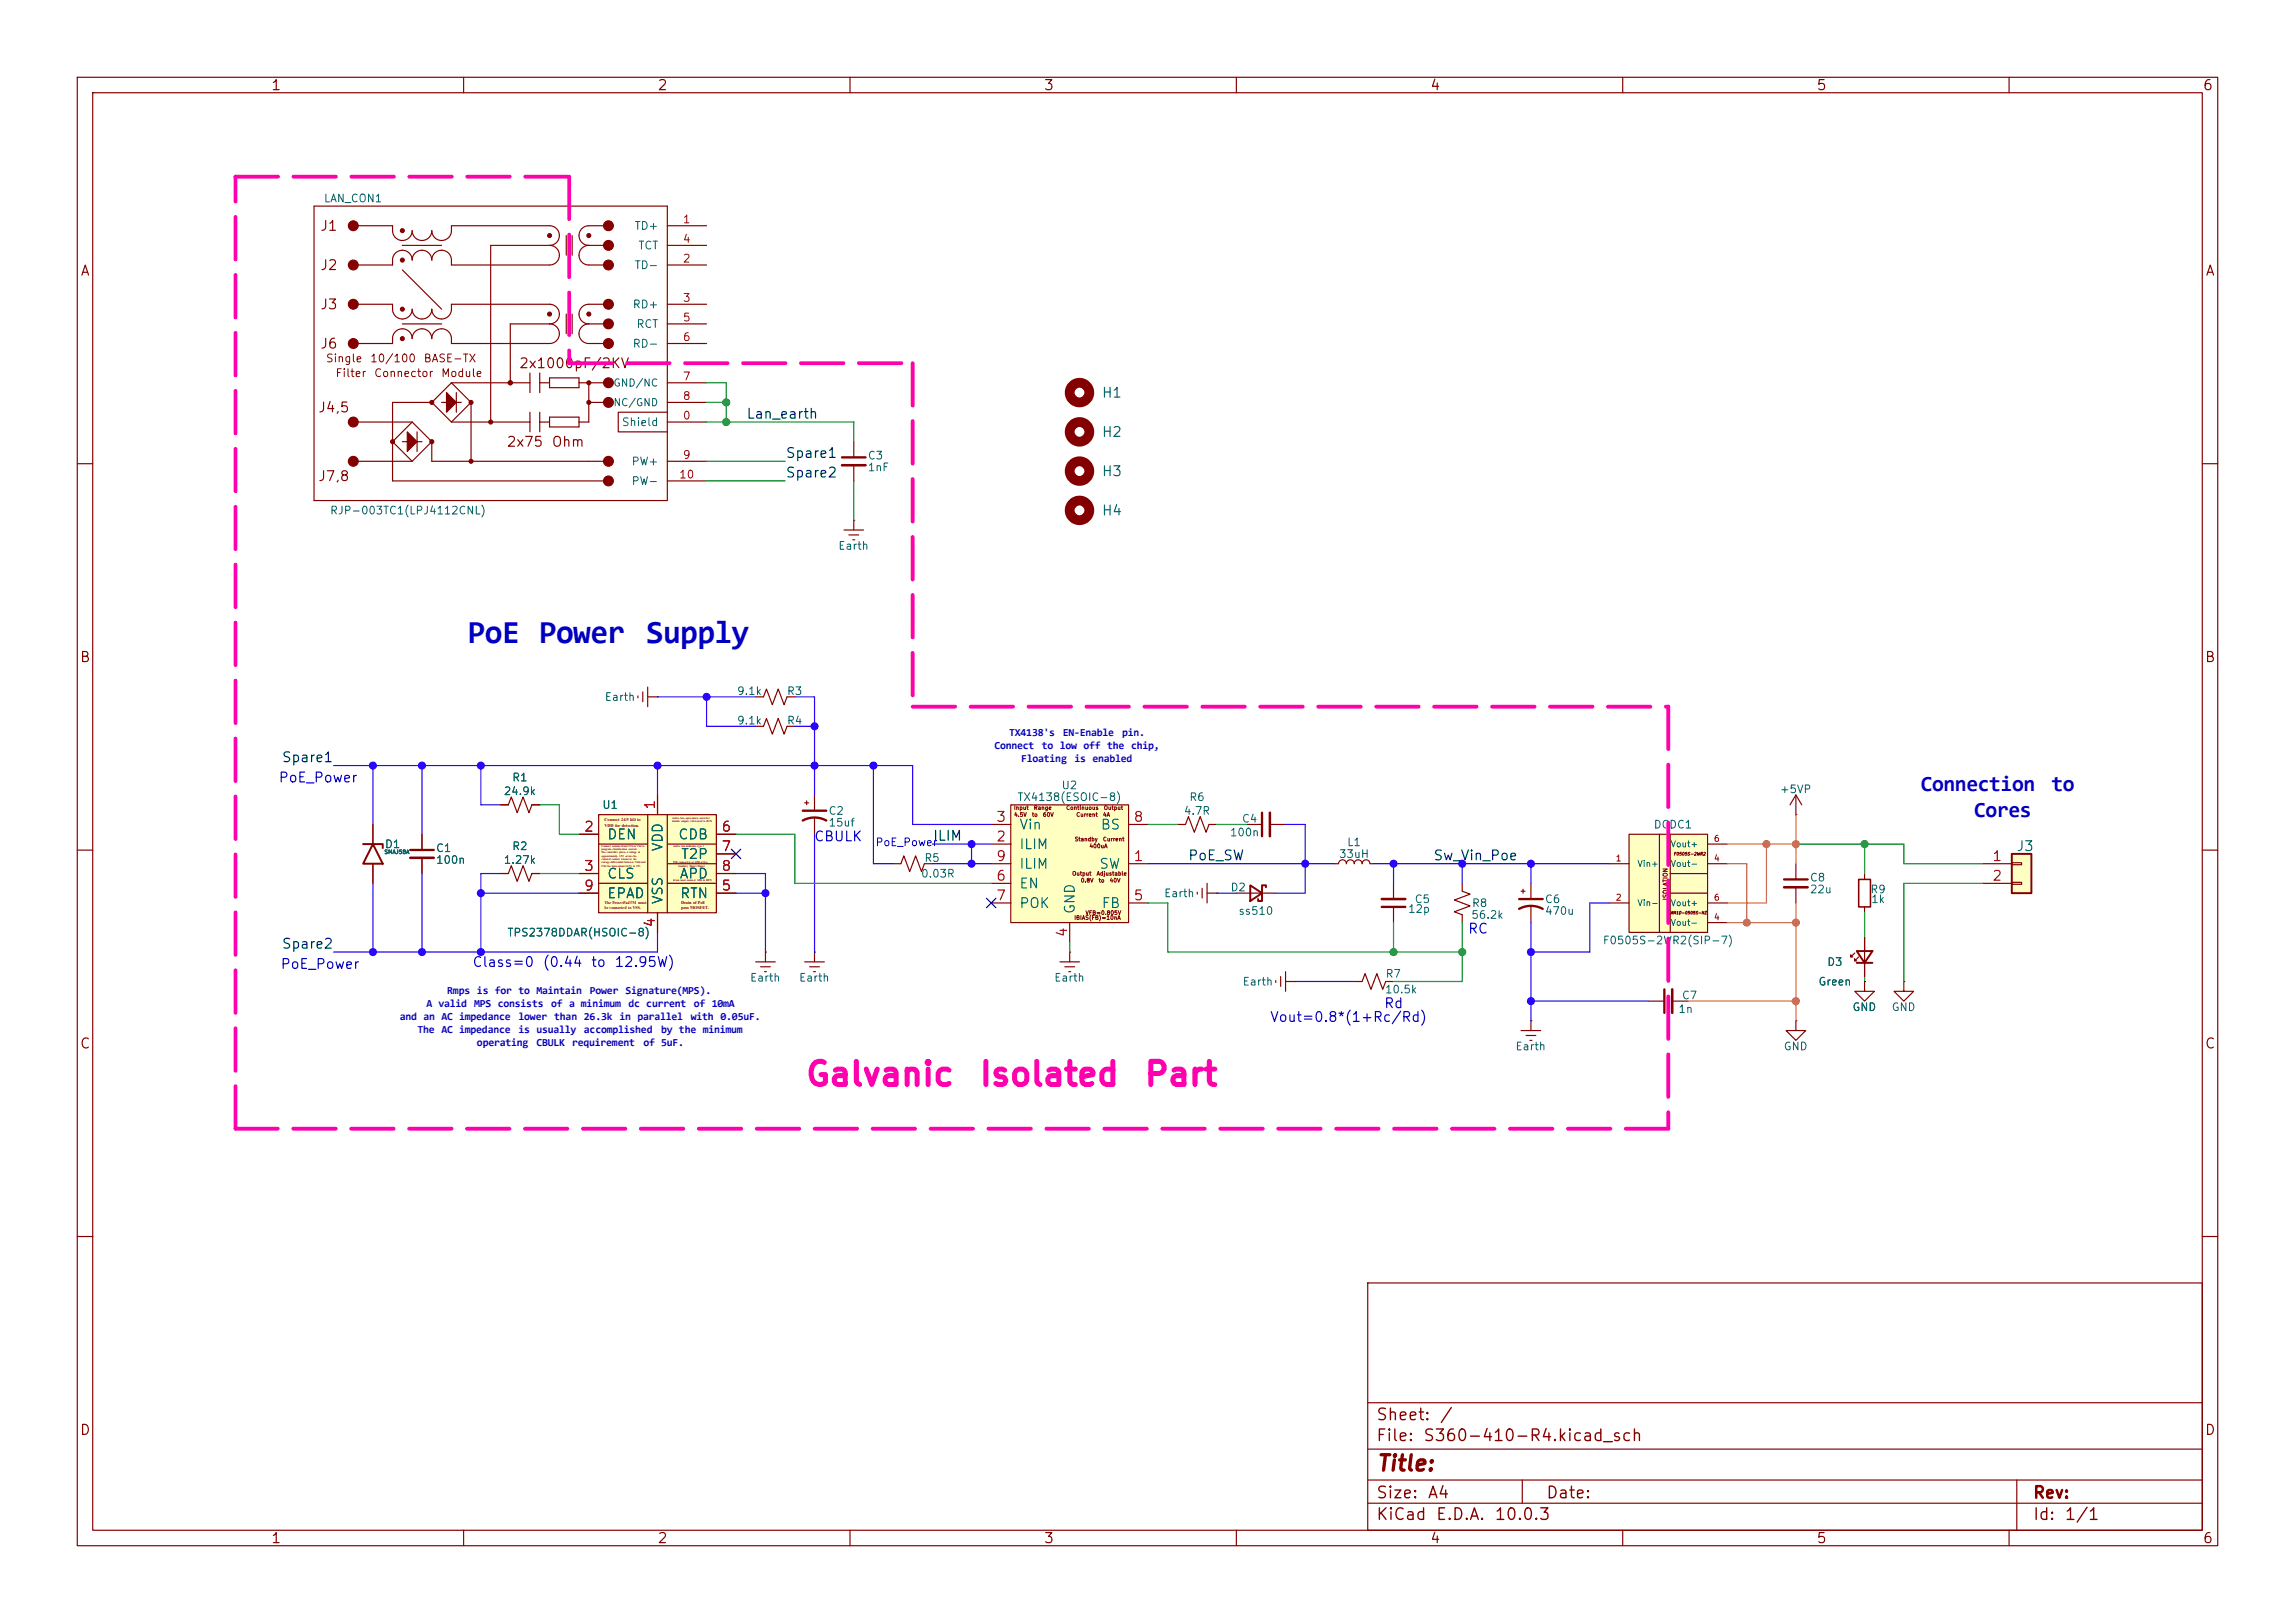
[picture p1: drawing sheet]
<svg xmlns="http://www.w3.org/2000/svg" width="297mm" height="210mm" viewBox="0 0 297 210" stroke-linecap="round" stroke-linejoin="round" font-family="sans-serif">
<defs><g id="words">
<text font-size="4.2" fill="#0000c2" x="60.5" y="83.2">PoE Power Supply</text>
<g font-size="3" fill="#ff00af">
<text x="104.1" y="141.2">Galvanic</text>
<text x="126.6" y="141.2">Isolated</text>
<text x="147.9" y="141.2">Part</text>
</g>
<g font-size="2.8" fill="#0000c2">
<text x="248.6" y="102.4">Connection</text>
<text x="255.5" y="105.7">Cores</text>
<text x="265.5" y="102.4">to</text>
</g>
<text font-size="2" fill="#840000" x="178" y="190.8">Title:</text>
<g font-size="1.5" fill="#840000">
<text x="178" y="184.2">Sheet:</text>
<text x="186.2" y="184.2">/</text>
<text x="178" y="186.9">File:</text>
<text x="184.1" y="186.9">S360-410-R4.kicad_sch</text>
<text x="178" y="197.1">KiCad</text>
<text x="178" y="194.3">Size:</text>
<text x="184.7" y="194.3">A4</text>
<text x="185.7" y="197.1">E.D.A.</text>
<text x="193.3" y="197.1">10.0.3</text>
<text x="200" y="194.3">Date:</text>
<text x="263" y="194.3">Rev:</text>
<text x="263" y="197.1">Id:</text>
<text x="267.1" y="197.1">1/1</text>
</g>
<g font-size="1.4" fill="#0000c2">
<text x="130.6" y="95.3">TX4138's</text>
<text x="137.5" y="95.3">EN-Enable</text>
<text x="145.2" y="95.3">pin.</text>
<text x="128.7" y="97">Connect</text>
<text x="132.1" y="98.7">Floating</text>
<text x="134.8" y="97">to low off the chip,</text>
<text x="139.1" y="98.7">is enabled</text>
<text x="55.2" y="130.4">A valid MPS consists</text>
<text x="57.9" y="128.7">Rmps is for to Maintain</text>
<text x="71.3" y="130.4">of a minimum</text>
<text x="76.3" y="128.7">Power Signature(MPS).</text>
<text x="81.3" y="130.4">dc current</text>
<text x="89.8" y="130.4">of 10mA</text>
<text x="51.7" y="132">and an AC impedance</text>
<text x="54" y="133.7">The AC impedance</text>
<text x="61.7" y="135.4">operating</text>
<text x="67.1" y="132">lower than 26.3k in parallel</text>
<text x="67.1" y="133.7">is usually accomplished</text>
<text x="69.4" y="135.4">CBULK requirement</text>
<text x="83.3" y="135.4">of 5uF.</text>
<text x="85.6" y="133.7">by the minimum</text>
<text x="89.4" y="132">with 0.05uF.</text>
</g>
<g font-size="1.3" fill="#840000">
<text x="35" y="12">1</text>
<text x="85" y="12">2</text>
<text x="135" y="12">3</text>
<text x="185" y="12">4</text>
<text x="235" y="12">5</text>
<text x="285" y="12">6</text>
<text x="10.3" y="36">A</text>
<text x="41.4" y="30.2">J1</text>
<text x="41.4" y="35.3">J2</text>
<text x="285.3" y="36">A</text>
<text x="41.4" y="40.3">J3</text>
<text x="41.4" y="45.4">J6</text>
<text x="67.1" y="48">2x1000pF/2KV</text>
<text x="41.1" y="53.7">J4,5</text>
<text x="65.5" y="58.1">2x75</text>
<text x="71.3" y="58.1">Ohm</text>
<text x="41.1" y="62.6">J7,8</text>
<text x="10.3" y="86">B</text>
<text x="285.3" y="86">B</text>
<text x="10.3" y="136">C</text>
<text x="285.3" y="136">C</text>
<text x="10.3" y="186">D</text>
<text x="285.3" y="186">D</text>
<text x="35" y="200">1</text>
<text x="85" y="200">2</text>
<text x="135" y="200">3</text>
<text x="185" y="200">4</text>
<text x="235" y="200">5</text>
<text x="285" y="200">6</text>
</g>
<g font-size="1.3" fill="#006464">
<text x="142.5" y="51.8">H1</text>
<text x="142.5" y="56.9">H2</text>
<text x="142.5" y="61.9">H3</text>
<text x="142.5" y="67">H4</text>
<text x="131.8" y="107.7">Vin</text>
<text x="142.4" y="107.7">BS</text>
<text x="78.5" y="108.9">DEN</text>
<text x="86.1" y="110.3" transform="rotate(-90 86.1 110.3)">VDD</text>
<text x="87.7" y="108.9">CDB</text>
<text x="88" y="111.5">T2P</text>
<text x="131.8" y="110.2">ILIM</text>
<text x="131.8" y="112.7">ILIM</text>
<text x="142.2" y="112.7">SW</text>
<text x="260.9" y="110.4">J3</text>
<text x="78.5" y="114">CLS</text>
<text x="78.5" y="116.5">EPAD</text>
<text x="86.1" y="117.1" transform="rotate(-90 86.1 117.1)">VSS</text>
<text x="87.9" y="114">APD</text>
<text x="87.9" y="116.5">RTN</text>
<text x="131.8" y="115.3">EN</text>
<text x="131.8" y="117.8">POK</text>
<text x="139.4" y="118.4" transform="rotate(-90 139.4 118.4)">GND</text>
<text x="142.5" y="117.8">FB</text>
</g>
<g font-size="1.3" fill="#0f0f0f">
<text x="96.5" y="54.5">Lan_earth</text>
<text x="101.6" y="59.6">Spare1</text>
<text x="101.6" y="62.1">Spare2</text>
<text x="36.4" y="98.9">Spare1</text>
<text x="120.6" y="109.1">ILIM</text>
<text x="153.7" y="111.6">PoE_SW</text>
<text x="185.4" y="111.6">Sw_Vin_Poe</text>
<text x="36.4" y="123.1">Spare2</text>
</g>
<g font-size="1.3" fill="#0000c2">
<text x="36" y="101.6">PoE_Power</text>
<text x="105.3" y="109.2">CBULK</text>
<text x="36.2" y="125.7">PoE_Power</text>
<text x="61.1" y="125.4">Class=0</text>
<text x="70.1" y="125.4">(0.44</text>
<text x="76.4" y="125.4">to</text>
<text x="79.4" y="125.4">12.95W)</text>
<text x="189.9" y="121.1">RC</text>
<text x="179" y="130.8">Rd</text>
<text x="164.3" y="132.5">Vout=0.8*(1+Rc/Rd)</text>
</g>
<g font-size="1.3" fill="#a90000">
<text x="75.5" y="107.9">2</text>
<text x="85.1" y="104.8" transform="rotate(-90 85.1 104.8)">1</text>
<text x="93.3" y="107.9">6</text>
<text x="128.8" y="106.7">3</text>
<text x="146.6" y="106.7">8</text>
<text x="75.5" y="113">3</text>
<text x="93.3" y="110.5">7</text>
<text x="93.3" y="113">8</text>
<text x="128.8" y="109.2">2</text>
<text x="128.8" y="111.7">9</text>
<text x="146.6" y="111.7">1</text>
<text x="257.7" y="111.7">1</text>
<text x="75.5" y="115.5">9</text>
<text x="93.3" y="115.5">5</text>
<text x="128.8" y="114.3">6</text>
<text x="128.8" y="116.8">7</text>
<text x="146.6" y="116.8">5</text>
<text x="257.7" y="114.3">2</text>
<text x="85.1" y="120.1" transform="rotate(-90 85.1 120.1)">4</text>
<text x="138.4" y="121.4" transform="rotate(-90 138.4 121.4)">4</text>
</g>
<g font-size="1" fill="#006464">
<text x="41.8" y="26.4">LAN_CON1</text>
<text x="82" y="30">TD+</text>
<text x="82" y="35.1">TD-</text>
<text x="82.5" y="32.5">TCT</text>
<text x="81.8" y="40.1">RD+</text>
<text x="81.8" y="45.2">RD-</text>
<text x="82.3" y="42.7">RCT</text>
<text x="80.4" y="55.4">Shield</text>
<text x="112.2" y="59.7">C3</text>
<text x="81.7" y="60.5">PW+</text>
<text x="81.7" y="63">PW-</text>
<text x="112.2" y="61.2">1nF</text>
<text x="42.6" y="66.8">RJP-003TC1(LPJ4112CNL)</text>
<text x="108.4" y="71.4">Earth</text>
<text x="78.2" y="90.9">Earth</text>
<text x="95.3" y="90.2">9.1k</text>
<text x="95.3" y="94">9.1k</text>
<text x="101.8" y="90.2">R3</text>
<text x="101.8" y="94">R4</text>
<text x="66.2" y="101.3">R1</text>
<text x="65.1" y="103.1">24.9k</text>
<text x="77.9" y="104.9">U1</text>
<text x="107.1" y="105.7">C2</text>
<text x="107.1" y="107.2">15uf</text>
<text x="131.6" y="103.9">TX4138(ESOIC-8)</text>
<text x="137.3" y="102.4">U2</text>
<text x="153.1" y="105.7">4.7R</text>
<text x="153.8" y="103.9">R6</text>
<text x="160.6" y="106.7">C4</text>
<text x="213.9" y="107.4">DCDC1</text>
<text x="230.3" y="102.9">+5VP</text>
<text x="49.7" y="110">D1</text>
<text x="56.3" y="110.5">C1</text>
<text x="56.3" y="112">100n</text>
<text x="65.1" y="112">1.27k</text>
<text x="66.2" y="110.2">R2</text>
<text x="119.1" y="113.8">0.03R</text>
<text x="119.5" y="111.8">R5</text>
<text x="159.1" y="108.5">100n</text>
<text x="173.2" y="111.3">33uH</text>
<text x="174.3" y="109.7">L1</text>
<text x="150.6" y="116.3">Earth</text>
<text x="159.2" y="115.6">D2</text>
<text x="160.2" y="118.6">ss510</text>
<text x="182.1" y="118.4">12p</text>
<text x="183" y="117.1">C5</text>
<text x="190.3" y="119.1">56.2k</text>
<text x="190.4" y="117.6">R8</text>
<text x="199.9" y="117.1">C6</text>
<text x="199.9" y="118.6">470u</text>
<text x="234.1" y="114.3">C8</text>
<text x="234.1" y="115.8">22u</text>
<text x="242" y="115.8">R9</text>
<text x="242.1" y="117.1">1k</text>
<text x="65.6" y="121.4">TPS2378DDAR(HSOIC-8)</text>
<text x="207.3" y="122.4">F0505S-2WR2(SIP-7)</text>
<text x="236.4" y="125.2">D3</text>
<text x="97" y="127.3">Earth</text>
<text x="103.3" y="127.3">Earth</text>
<text x="136.3" y="127.3">Earth</text>
<text x="160.7" y="127.8">Earth</text>
<text x="179.2" y="128.8">10.5k</text>
<text x="179.2" y="126.7">R7</text>
<text x="217.1" y="131.3">1n</text>
<text x="217.6" y="129.5">C7</text>
<text x="235.2" y="127.8">Green</text>
<text x="239.6" y="131.1">GND</text>
<text x="244.7" y="131.1">GND</text>
<text x="196" y="136.1">Earth</text>
<text x="230.8" y="136.1">GND</text>
</g>
<g font-size="1" fill="#a90000">
<text x="88.3" y="29.1">1</text>
<text x="88.3" y="34.2">2</text>
<text x="88.3" y="31.7">4</text>
<text x="88.3" y="39.3">3</text>
<text x="88.3" y="41.8">5</text>
<text x="88.3" y="44.4">6</text>
<text x="88.3" y="49.5">7</text>
<text x="88.3" y="52">8</text>
<text x="88.3" y="54.5">0</text>
<text x="88.3" y="59.6">9</text>
<text x="87.8" y="62.2">10</text>
</g>
<g font-size="1" fill="#840000">
<text x="42.1" y="47.1">Single</text>
<text x="47.8" y="47.1">10/100</text>
<text x="54.7" y="47.1">BASE-TX</text>
<text x="43.3" y="49">Filter</text>
<text x="48.3" y="49">Connector</text>
<text x="57" y="49">Module</text>
</g>
<text font-size="1" fill="#0000c2" x="113.2" y="109.7">PoE_Power</text>
<g font-size=".9" fill="#006464">
<text x="79.3" y="50.2">GND/NC</text>
<text x="79.3" y="52.8">NC/GND</text>
</g>
<g font-size=".8" fill="#a90000">
<text x="209" y="111.6">1</text>
<text x="221.7" y="111.6">4</text>
<text x="221.7" y="109.1">6</text>
<text x="209" y="116.7">2</text>
<text x="221.7" y="119.3">4</text>
<text x="221.7" y="116.7">6</text>
</g>
<g font-size=".8" fill="#006464">
<text x="211.8" y="112.4">Vin+</text>
<text x="216.1" y="112.4">Vout-</text>
<text x="216.1" y="109.8">Vout+</text>
<text x="211.8" y="117.4">Vin-</text>
<text x="216.1" y="120">Vout-</text>
<text x="216.1" y="117.4">Vout+</text>
</g>
<g font-size=".6" fill="#840000">
<text x="78.2" y="106.3">Connect 24.9 kΩ to</text>
<text x="78.2" y="106.9">VDD for detection.</text>
<text x="88.1" y="116.9">Drain of PoE</text>
<text x="88.1" y="117.6">pass MOSFET.</text>
<text x="215.9" y="116.5" transform="rotate(-90 215.9 116.5)">ISOLATION</text>
</g>
<g font-size=".5" fill="#840000">
<text x="131.2" y="104.9">Input</text>
<text x="131.2" y="105.8">4.5V</text>
<text x="133.5" y="105.8">to</text>
<text x="133.7" y="104.9">Range</text>
<text x="134.9" y="105.8">60V</text>
<text x="137.9" y="104.9">Continuous</text>
<text x="139.2" y="105.8">Current</text>
<text x="142.7" y="105.8">4A</text>
<text x="142.8" y="104.9">Output</text>
<text x="138.7" y="113.4">Output</text>
<text x="139" y="109">Standby</text>
<text x="140.9" y="109.9">400uA</text>
<text x="141.9" y="113.4">Adjustable</text>
<text x="142.7" y="109">Current</text>
<text x="78.2" y="116.9">The PowerPadTM must</text>
<text x="78.2" y="117.6">be connected to VSS.</text>
<text x="139" y="119.1">IBIAS(FB)=10nA</text>
<text x="139.8" y="114.3">0.8V</text>
<text x="140.4" y="118.5">VFB=0.805V</text>
<text x="142.1" y="114.3">to</text>
<text x="143.5" y="114.3">40V</text>
</g>
<text font-size=".5" fill="#006464" x="49.7" y="110.6">SMAJ58A</text>
<g font-size=".4" fill="#840000">
<text x="87" y="105.9">Active low, open-drain converter</text>
<text x="87" y="106.4">disable output, referenced to RTN.</text>
<text x="77.9" y="109.6">Connect resistor from CLS to VSS to</text>
<text x="77.9" y="110">program classification current.</text>
<text x="77.9" y="110.4">The controller places a voltage of</text>
<text x="77.9" y="110.9">approximately 2.5V across the</text>
<text x="77.9" y="111.3">external resistor whenever the</text>
<text x="77.9" y="111.7">voltage differential between VDD and</text>
<text x="77.9" y="112.1">VSS lies from about 10.9V to 22V.</text>
<text x="87.1" y="109.6">Active low indicates type 2</text>
<text x="87.1" y="111.6">PSE connected or APD active.</text>
<text x="87.7" y="112.1">Auxiliary Power Detect</text>
<text x="216.5" y="110.8">F0505S-2WR2</text>
<text x="87.1" y="114">If not used, connect APD to RTN.</text>
<text x="216.2" y="118.4">AM1D-0505S-NZ</text>
</g>
</g></defs>
<g fill="none" stroke="#840000" stroke-width=".15">
<path d="M10 10h277v190h-277zM12 12h273v186h-273zM60 10v2M110 10v2M160 10v2M210 10v2M260 10v2M10 60h2M285 60h2M10 110h2M48.3 106.7v2.5M48.3 111.8v2.5"/>
<path d="M54.6 108v2M54.6 111v2M64.8 113h1l.4-1 .7 2 .8-2 .8 2 .3-1h1M64.8 104.1h1l.4-1 .7 2.1 .8-2.1 .8 2.1 .3-1.1h1M285 110h2M10 160h2M177 166h108v32h-108zM285 160h2M60 198v2M110 198v2M160 198v2M177 194.5h108"/>
<path d="M177 191.5h108M177 187.5h108M177 181.5h108M197 191.5v3M210 198v2M260 198v2M261 191.5v6.5"/>
</g>
<path d="M47 109.2h2.5v.5M48.3 109.2l1.2 2.6h-2.5z" fill="none" stroke="#840000" stroke-width=".25"/>
<path d="M53.1 110h3" fill="none" stroke="#840000" stroke-width=".3"/>
<path d="M53.1 111h3" fill="none" stroke="#840000" stroke-width=".33"/>
<path d="M130.8 104.1h15.2v15.3h-15.2z" fill="#ffffc2"/>
<g fill="none" stroke="#840000" stroke-width=".15">
<path d="M82.5 90v.3M83.2 89.5v1.3M83.8 90.2h1.3M83.8 88.9v2.5M85.1 90.2h.1M97.8 90.2h1l.4-1 .7 2 .8-2 .8 2 .4-1h1M97.8 94h1l.4-1 .7 2 .8-2 .8 2 .4-1h1M104.1 103.9h.5M104.4 103.6v.5M105.4 102.9v2M105.4 105.9v2.1M115.6 111.8h1l.4-1.1 .7 2.1 .8-2.1 .8 2.1 .3-1h1"/>
<path d="M128.3 111.8h2.5M128.3 109.2h2.5M128.3 106.7h2.5M128.3 116.8h2.5M128.3 114.3h2.5M130.8 104.1h15.2v15.3h-15.2zM138.4 119.4v2.5M146 111.8h2.6M146 106.7h2.6M146 116.8h2.6M152.4 106.7h1l.4-1 .8 2 .7-2 .8 2 .4-1h1M160 115.6h5.1"/>
<path d="M161.3 106.7h2M164.3 106.7h2.1M180.3 114.3v2M180.3 117.3v2.1M189.2 114.3v1l1 .4-2 .8 2 .7-2 .8 1 .4v1M196.8 115.3h.6M197.1 115.1v.5M198.1 114.3v2M198.1 117.3v2.1M232.4 105.4h.1M232.4 102.9l-.8 1.2M232.4 102.9l.8 1.2"/>
<path d="M232.4 102.9v2.5M241.3 113v.8M241.3 117.3v.8M175.3 127h1l.4-1 .7 2 .8-2 .7 2 .4-1h1M213.4 129.5h2M216.4 129.5h2M232.4 132.1v1.3h1.3l-1.3 1.2-1.3-1.2h1.3M232.4 132.1h.1M240 123.3l-.5 .5v-.2v.2h.3M240.5 123.8l-.5 .5v-.2v.2h.3M241.3 127v1.3h1.3l-1.3 1.2-1.3-1.2h1.3M241.3 127h.1"/>
<path d="M241.3 121.3v5.1"/>
</g>
<path d="M103.9 106.2a3.2 3.2 0 0 1 3 0M103.9 104.9h3M163.3 105.2v3M178.8 117.3h3.1M196.6 117.6a3.2 3.2 0 0 1 3 0M196.6 116.3h3M215.4 128v3.1" fill="none" stroke="#840000" stroke-width=".3"/>
<path d="M164.3 105.2v3M178.8 116.3h3.1M216.4 128v3.1" fill="none" stroke="#840000" stroke-width=".33"/>
<path d="M161.8 114.6l1.5 1-1.5 1zM163.8 114.8v-.2h-.5v2h-.5v-.3M240.3 123.1h2l-1 1.5zM240.3 124.6h2" fill="none" stroke="#840000" stroke-width=".25"/>
<path d="M240.5 113.8h1.6v3.5h-1.6z" fill="none" stroke="#840000" stroke-width=".2"/>
<path d="M77.5 105.4h15.2v12.7h-15.2z" fill="#ffffc2"/>
<g fill="none" stroke="#840000" stroke-width=".15">
<path d="M74.9 108h2.6M74.9 113h2.6M74.9 115.6h2.6M77.5 105.4h15.2v12.7h-15.2zM77.5 109.2h6.3M77.5 114.3h6.3M83.8 105.4v12.7M85.1 102.9v2.5M85.1 118.1v2.6M86.4 109.2h6.3M86.4 114.3h6.3M86.4 105.4v12.7"/>
<path d="M86.4 111.8h6.3M92.7 108h2.5M92.7 113h2.5M92.7 115.6h2.5M92.7 110.5h2.5M246.4 127v1.3h1.2l-1.2 1.2-1.3-1.2h1.3M246.4 127h.1"/>
</g>
<path d="M260.3 110.5h2.6v5.1h-2.6z" fill="#ffffc2"/>
<path d="M260.3 110.5h2.6v5.1h-2.6z" fill="none" stroke="#840000" stroke-width=".25"/>
<g fill="none" stroke="#840000" stroke-width=".15">
<path d="M40.6 26.7h45.8v38.1h-45.8zM45.7 29.2h5.1v.6a1.27 1.27 0 0 0 1.3 1.3 1.27 1.27 0 0 0 1.2-1.3 1.27 1.27 0 0 0 1.3 1.3 1.27 1.27 0 0 0 1.3-1.3 1.27 1.27 0 0 0 1.2 1.3 1.27 1.27 0 0 0 1.3-1.3v-.6h12.7a1.27 1.27 0 0 1 1.3 1.3 1.27 1.27 0 0 1-1.3 1.3M45.7 39.4h5.1v.6a1.27 1.27 0 0 0 1.3 1.3 1.27 1.27 0 0 0 1.2-1.3 1.27 1.27 0 0 0 1.3 1.3 1.27 1.27 0 0 0 1.3-1.3 1.27 1.27 0 0 0 1.2 1.3 1.27 1.27 0 0 0 1.3-1.3v-.6h12.7a1.27 1.27 0 0 1 1.3 1.2 1.27 1.27 0 0 1-1.3 1.3M52.1 31.8h5M52.1 34.9l5 5.1M71.1 31.8a1.27 1.27 0 0 1 1.3 1.2 1.27 1.27 0 0 1-1.3 1.3h-12.7v-.6a1.27 1.27 0 0 0-1.3-1.3 1.27 1.27 0 0 0-1.2 1.3 1.27 1.27 0 0 0-1.3-1.3 1.27 1.27 0 0 0-1.3 1.3 1.27 1.27 0 0 0-1.2-1.3 1.27 1.27 0 0 0-1.3 1.3v.6h-5.1M71.1 31.8h-7.6v22.8M73.3 30.5v2.5M74 30.5v2.5M76.2 31.8a1.27 1.27 0 0 0-1.3 1.2 1.27 1.27 0 0 0 1.3 1.3h2.5M76.2 31.8h2.5M78.7 29.2h-2.5a1.27 1.27 0 0 0-1.3 1.3 1.27 1.27 0 0 0 1.3 1.3"/>
<path d="M78.7 39.4h-2.5a1.27 1.27 0 0 0-1.3 1.2 1.27 1.27 0 0 0 1.3 1.3M86.4 29.2h5M86.4 39.4h5M86.4 31.8h5M86.4 34.3h5M45.7 59.7h7.6M45.7 54.6h7.6M52.1 41.9h5M52.1 57.2h2.5M53.3 54.6l-2.5 2.6 2.5 2.5M53.3 54.6l2.6 2.6M54 55.9v2.5"/>
<path d="M55.9 52.1h-5.1v10.1h27.9M55.9 57.2v2.5h22.8M55.9 57.2l-2.6 2.5M55.9 52.1l2.5 2.5M57.1 52.1h2.6M58.4 49.5h10.2M58.4 54.6h10.2M58.4 49.5l2.6 2.6M58.4 49.5l-2.5 2.6M59.1 50.8v2.5M61 52.1v7.6M61 52.1l-2.6 2.5"/>
<path d="M68.6 48.3v2.5M68.6 53.3v2.6M69.8 49.5h1.3M69.8 54.6h1.3M69.8 48.3v2.5M69.8 53.3v2.6M71.1 41.9a1.27 1.27 0 0 1 1.3 1.3 1.27 1.27 0 0 1-1.3 1.3h-12.7v-.7a1.27 1.27 0 0 0-1.3-1.3 1.27 1.27 0 0 0-1.2 1.3 1.27 1.27 0 0 0-1.3-1.3 1.27 1.27 0 0 0-1.3 1.3 1.27 1.27 0 0 0-1.2-1.3 1.27 1.27 0 0 0-1.3 1.3v.7h-5.1M71.1 41.9h-5.1v7.6M71.1 48.9h3.8v1.3h-3.8zM71.1 54h3.8v1.2h-3.8zM73.3 40.6v2.6M74 40.6v2.6"/>
<path d="M74.9 49.5h3.8M76.2 41.9a1.27 1.27 0 0 0-1.3 1.3 1.27 1.27 0 0 0 1.3 1.3h2.5M76.2 41.9h2.5M76.2 52.1h2.5M76.2 49.5v5.1h-1.3M86.4 53.3h-6.4v2.6h6.4M86.4 41.9h5M86.4 44.5h5M86.4 49.5h5M86.4 52.1h5M86.4 59.7h5M86.4 54.6h5"/>
<path d="M86.4 62.2h5M172.7 111.8h.5a.51 .51 0 0 1 .5-.5 .51 .51 0 0 1 .5 .5 .51 .51 0 0 1 .6-.5 .51 .51 0 0 1 .5 .5 .51 .51 0 0 1 .5-.5 .51 .51 0 0 1 .5 .5 .51 .51 0 0 1 .5-.5 .51 .51 0 0 1 .5 .5h.5M232.4 111.8v2M232.4 114.8v2M256.5 111.8h3.8M256.5 114.3h3.8M260.3 111.6h1.3v.3h-1.3zM260.3 114.2h1.3v.2h-1.3z"/>
</g>
<g fill="#840000" stroke="#840000" stroke-width=".15">
<path d="M57.8 50.8l1.3 1.3-1.3 1.2z"/>
<path d="M52.7 55.9l1.3 1.3-1.3 1.2z"/>
<circle cx="78.7" cy="29.2" r=".63"/>
<circle cx="78.7" cy="31.7" r=".63"/>
<circle cx="78.7" cy="34.3" r=".63"/>
<circle cx="78.7" cy="39.4" r=".63"/>
<circle cx="78.7" cy="41.9" r=".63"/>
<circle cx="78.7" cy="44.4" r=".63"/>
<circle cx="78.7" cy="49.5" r=".63"/>
<circle cx="78.7" cy="52.1" r=".63"/>
<circle cx="78.7" cy="59.7" r=".63"/>
<circle cx="78.7" cy="62.2" r=".63"/>
<circle cx="76.2" cy="30.5" r=".25"/>
<circle cx="76.2" cy="40.6" r=".25"/>
<circle cx="76.2" cy="49.5" r=".25"/>
<circle cx="76.2" cy="52.1" r=".25"/>
<circle cx="71.1" cy="30.5" r=".25"/>
<circle cx="71.1" cy="40.6" r=".25"/>
<circle cx="66" cy="49.5" r=".28"/>
<circle cx="63.5" cy="54.6" r=".25"/>
<circle cx="61" cy="52.1" r=".25"/>
<circle cx="61" cy="59.7" r=".25"/>
<circle cx="55.9" cy="52.1" r=".25"/>
<circle cx="55.9" cy="57.1" r=".25"/>
<circle cx="52.1" cy="29.8" r=".25"/>
<circle cx="52.1" cy="33.7" r=".25"/>
<circle cx="52.1" cy="40" r=".25"/>
<circle cx="52.1" cy="43.8" r=".25"/>
<circle cx="50.8" cy="57.1" r=".25"/>
<circle cx="45.7" cy="29.2" r=".63"/>
<circle cx="45.7" cy="34.3" r=".63"/>
<circle cx="45.7" cy="39.4" r=".63"/>
<circle cx="45.7" cy="44.4" r=".63"/>
<circle cx="45.7" cy="54.6" r=".63"/>
<circle cx="45.7" cy="59.7" r=".63"/>
</g>
<path d="M230.9 113.8h3" fill="none" stroke="#840000" stroke-width=".3"/>
<path d="M230.9 114.8h3" fill="none" stroke="#840000" stroke-width=".33"/>
<path d="M210.8 108h10.2v12.7h-10.2z" fill="#ffffc2"/>
<g fill="none" stroke="#840000" stroke-width=".15">
<path d="M110.5 57.2v2M109.2 68.6h2.6M109.9 69.2h1.2M110.4 69.9h.2M110.5 67.3h.1M110.5 60.2v2M110.5 67.3v1.3M48.3 106.7v2.5M48.3 111.8v2.5M54.6 108v2M54.6 111v2M64.8 113h1"/>
<path d="M64.8 104.1h1M68.8 113h1M68.8 104.1h1M74.9 113h2.6M74.9 115.6h2.6M74.9 108h2.6M85.1 102.9v2.5M85.1 118.1v2.6M92.7 113h2.5M92.7 115.6h2.5M92.7 108h2.5M92.7 110.5h2.5"/>
<path d="M154.9 115.4v.3M155.6 114.9v1.3M156.2 115.6h1.3M156.2 114.3v2.5M157.5 115.6h.1M208.3 111.8h2.5M208.3 116.8h2.5M210.8 108h10.2v12.7h-10.2zM214.8 108v12.7M216.2 113h4.8M216.2 115.6h4.8M216.2 108v12.7"/>
<path d="M221 111.8h2.5M221 116.8h2.5M221 119.4h2.5M221 109.2h2.5M97.8 124.5h2.5M98.4 125.1h1.3M98.9 125.7h.3M99.1 123.2h.1M99.1 123.2v1.3M104.1 124.5h2.6M104.8 125.1h1.2M105.3 125.7h.2"/>
<path d="M105.4 123.2h.1M105.4 123.2v1.3M137.2 124.5h2.5M137.8 125.1h1.3M138.3 125.7h.3M138.4 123.2h.1M138.4 123.2v1.3M165.1 126.9v.2M165.7 126.4v1.2M166.4 127h1.2M166.4 125.7v2.6M167.6 127h.1"/>
<path d="M196.8 133.4h2.6M197.5 134h1.3M198 134.6h.2M198.1 132.1h.1M198.1 132.1v1.3M241.3 127h.1M241.3 121.3v1.8M241.3 124.6v1.8"/>
</g>
<path d="M109 59.2h3" fill="none" stroke="#840000" stroke-width=".3"/>
<path d="M109 60.2h3" fill="none" stroke="#840000" stroke-width=".33"/>
<g fill="none" stroke="#840000" stroke-width="1.3">
<circle cx="139.7" cy="55.9" r="1.27"/>
<circle cx="139.7" cy="50.8" r="1.27"/>
<circle cx="139.7" cy="61" r="1.27"/>
<circle cx="139.7" cy="66" r="1.27"/>
</g>
<path d="M30.5 22.9h43.2M73.7 22.9v24.1M73.7 47h44.4M118.1 47v44.4M118.1 91.4h97.8M215.9 91.4v54.7M30.5 146.1v-123.2M215.9 146.1h-185.4" fill="none" stroke="#ff00af" stroke-width=".5" stroke-dasharray="5.5 2"/>
<g fill="none" stroke="#009600" stroke-width=".15">
<path d="M91.4 49.5h2.6v5.1M91.4 59.7h10.2M91.4 54.6h19.1v2.6M91.4 52.1h2.6M91.4 62.2h10.2M110.5 62.2v5.1M69.8 104.1h2.6v3.9h2.5M69.8 113h5.1M95.2 108h7.7v6.3h25.4M148.6 116.8h2.5v6.4h38.1M148.6 106.7h3.8M157.5 106.7h3.8"/>
<path d="M180.3 119.4v3.8M189.2 119.4v7.6h-8.9M232.4 109.2h14v2.6h10.1M241.3 109.2v3.8M241.3 118.1v3.2M256.5 114.3h-10.1v12.7M138.4 121.9v1.3M241.3 126.4v.6"/>
</g>
<path d="M223.5 119.4h8.9M223.5 111.8h2.6v7.6M223.5 109.2h8.9M228.6 109.2v7.6h-5.1M232.4 105.4v6.4M232.4 116.8v15.3M218.4 129.5h14" fill="none" stroke="#ff6d11" stroke-width=".15"/>
<g fill="none" stroke="#2805ff" stroke-width=".15">
<path d="M43.2 99.1h74.9v7.6h10.2M48.3 99.1v7.6M54.6 99.1v8.9M62.2 99.1v5h2.6M85.1 99.1v3.8M85.1 90.2h12.7M91.4 90.2v3.8h6.4M102.9 94h2.5M102.9 90.2h2.5v12.7M113 99.1v12.7h2.6M48.3 114.3v8.9M54.6 113v10.2"/>
<path d="M62.2 115.6h12.7M64.8 113h-2.6v10.2M95.2 113h3.9v10.2M95.2 115.6h3.9M105.4 108v15.2M120.6 111.8h7.7M120.6 109.2h7.7M125.7 109.2v2.6M148.6 111.8h24.1M157.5 115.6h2.5M166.4 106.7h2.5v8.9h-3.8M177.8 111.8h30.5"/>
<path d="M180.3 111.8v2.5M189.2 111.8v2.5M198.1 111.8v2.5M198.1 119.4v12.7M208.3 116.8h-2.6v6.4h-7.6M85.1 120.7v2.5h-41.9M167.6 127h7.7M198.1 129.5h15.3"/>
</g>
<path d="M94.6 109.9l1.3 1.2M95.9 109.9l-1.3 1.2M127.7 116.2l1.2 1.2M128.9 116.2l-1.2 1.2" fill="none" stroke="#000084" stroke-width=".15"/>
<g fill="#2805ff" stroke="#2805ff" stroke-width=".13">
<circle cx="125.7" cy="111.8" r=".46"/>
<circle cx="105.4" cy="94" r=".46"/>
<circle cx="105.4" cy="99.1" r=".46"/>
<circle cx="99.1" cy="115.6" r=".46"/>
<circle cx="62.2" cy="123.2" r=".46"/>
<circle cx="91.4" cy="90.2" r=".46"/>
<circle cx="48.3" cy="123.2" r=".46"/>
<circle cx="54.6" cy="123.2" r=".46"/>
<circle cx="54.6" cy="99.1" r=".46"/>
<circle cx="62.2" cy="99.1" r=".46"/>
<circle cx="85.1" cy="99.1" r=".46"/>
<circle cx="62.2" cy="115.6" r=".46"/>
<circle cx="48.3" cy="99.1" r=".46"/>
<circle cx="189.2" cy="111.8" r=".46"/>
<circle cx="198.1" cy="111.8" r=".46"/>
<circle cx="198.1" cy="123.2" r=".46"/>
<circle cx="198.1" cy="129.5" r=".46"/>
<circle cx="180.3" cy="111.8" r=".46"/>
<circle cx="168.9" cy="111.8" r=".46"/>
<circle cx="125.7" cy="109.2" r=".46"/>
<circle cx="113" cy="99.1" r=".46"/>
</g>
<g fill="#ff6d11" stroke="#ff6d11" stroke-width=".13">
<circle cx="232.4" cy="129.5" r=".46"/>
<circle cx="232.4" cy="119.4" r=".46"/>
<circle cx="226.1" cy="119.4" r=".46"/>
<circle cx="228.6" cy="109.2" r=".46"/>
<circle cx="232.4" cy="109.2" r=".46"/>
</g>
<g fill="#009600" stroke="#009600" stroke-width=".13">
<circle cx="241.3" cy="109.2" r=".46"/>
<circle cx="180.3" cy="123.2" r=".46"/>
<circle cx="189.2" cy="123.2" r=".46"/>
<circle cx="94" cy="54.6" r=".46"/>
<circle cx="94" cy="52.1" r=".46"/>
</g>
<use href="#words"/>
</svg>
